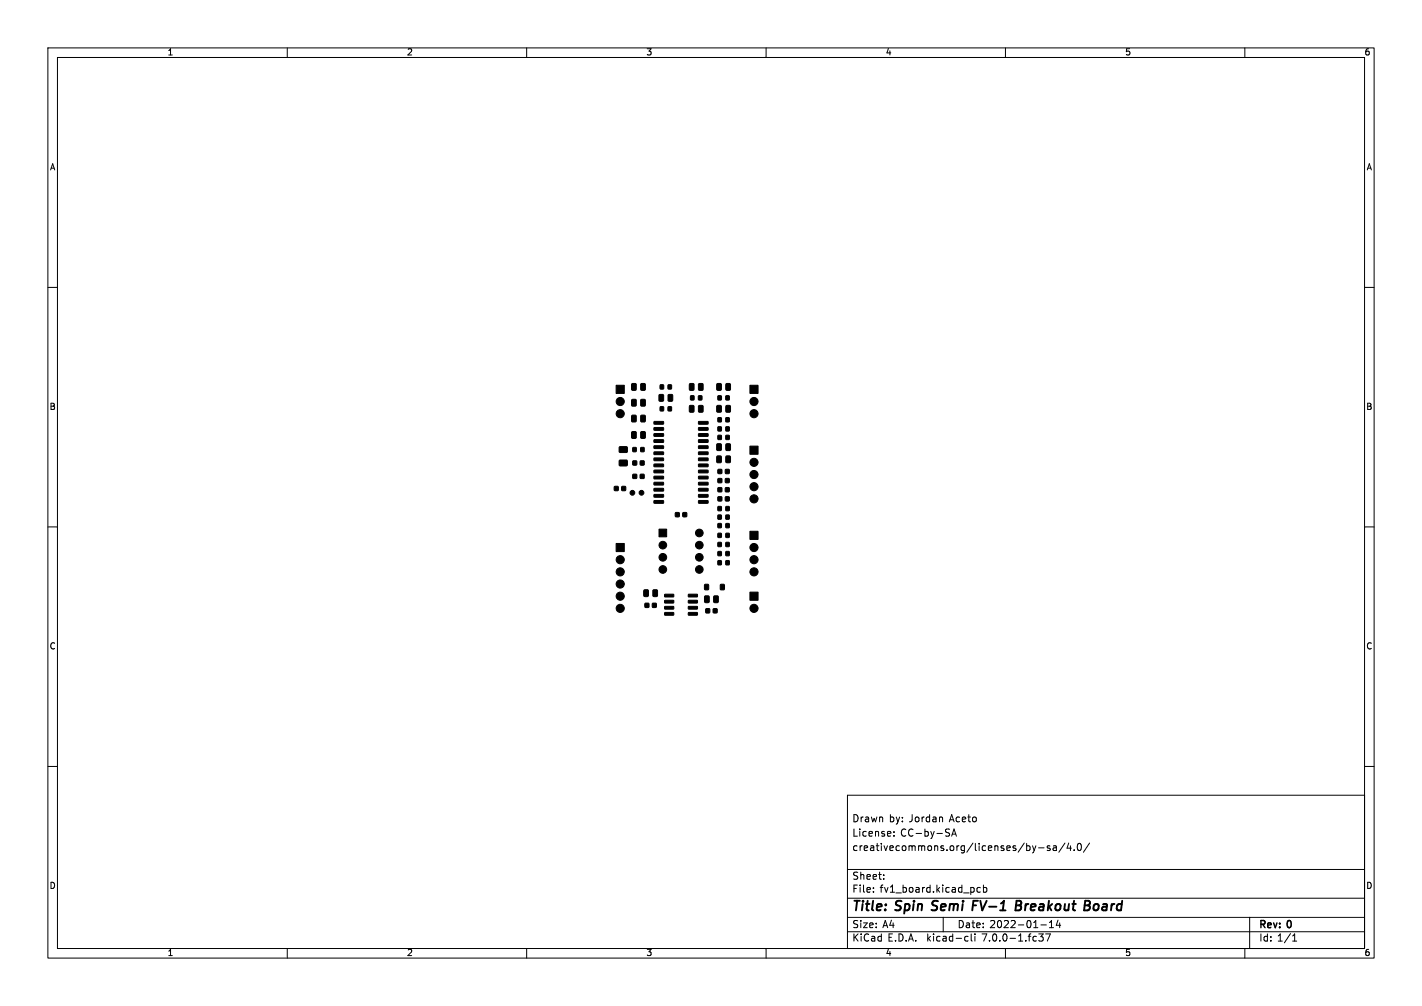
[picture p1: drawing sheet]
<svg xmlns="http://www.w3.org/2000/svg" width="297mm" height="210mm" viewBox="0 0 297 210" stroke-linecap="round" stroke-linejoin="round" font-family="sans-serif">
<defs><g id="words">
<g font-size="2.8">
<text x="178" y="190.8">Title:</text>
<text x="187.1" y="190.8">Spin</text>
<text x="195.3" y="190.8">Semi</text>
<text x="204.4" y="190.8">FV-1</text>
<text x="214" y="190.8">Breakout</text>
<text x="228.9" y="190.8">Board</text>
</g>
<g font-size="2.1">
<text x="178" y="171.9">Drawn</text>
<text x="185.7" y="171.9">by: Jordan</text>
<text x="198.4" y="171.9">Aceto</text>
<text x="178" y="177.9">creativecommons.org/licenses/by-sa/4.0/</text>
<text x="178" y="174.9">License:</text>
<text x="188" y="174.9">CC-by-SA</text>
<text x="178" y="183.9">Sheet:</text>
<text x="178" y="186.6">File:</text>
<text x="183.8" y="186.6">fv1_board.kicad_pcb</text>
<text x="178" y="196.8">KiCad</text>
<text x="178" y="194">Size:</text>
<text x="184.3" y="194">A4</text>
<text x="185.4" y="196.8">E.D.A.</text>
<text x="193.6" y="196.8">kicad-cli</text>
<text x="200" y="194">Date:</text>
<text x="205.2" y="196.8">7.0.0-1.fc37</text>
<text x="206.7" y="194">2022-01-14</text>
<text x="263" y="194.2">Rev:</text>
<text x="263" y="196.8">Id: 1/1</text>
<text x="269" y="194.2">0</text>
</g>
<g font-size="1.8">
<text x="35" y="11.8">1</text>
<text x="85" y="11.8">2</text>
<text x="135" y="11.8">3</text>
<text x="185" y="11.8">4</text>
<text x="235" y="11.8">5</text>
<text x="285" y="11.8">6</text>
<text x="10.4" y="35.8">A</text>
<text x="285.4" y="35.8">A</text>
<text x="10.3" y="85.8">B</text>
<text x="285.3" y="85.8">B</text>
<text x="10.3" y="135.8">C</text>
<text x="285.3" y="135.8">C</text>
<text x="10.3" y="185.8">D</text>
<text x="285.3" y="185.8">D</text>
<text x="35" y="199.8">1</text>
<text x="85" y="199.8">2</text>
<text x="135" y="199.8">3</text>
<text x="185" y="199.8">4</text>
<text x="235" y="199.8">5</text>
<text x="285" y="199.8">6</text>
</g>
</g></defs>
<g fill="none" stroke="#000" stroke-width=".21">
<path d="M10 10h277v190h-277zM12 12h273v186h-273zM60 10v2M110 10v2M160 10v2M210 10v2M260 10v2M10 60h2M285 60h2M10 110h2M285 110h2M10 160h2"/>
<path d="M285 160h2M177 166h108v32h-108zM186.7 174.4v.2M186.7 173.6v.2M196.8 170.6l.1 1M198 173.8l.3 .3-.3 .5M198.1 173.1h.2M198.8 174.6l.5-1.5 .5 1.5M198.9 174.1h.7M216.9 177h1.2M219.3 176.6h-.4l-.2 .2 .1 .2 .5 .1v.4h-.6M220 176.6h.6v1"/>
<path d="M220.6 176.9l-.5 .1-.2 .2 .2 .4 .5-.1M222.4 176l-1.3 1.9M223.2 176l-.3 1.1h.9M223.6 176.6v1M224.4 177.4v.2M225.1 176.2l.3-.1a.8 .8 0 0 1 .5 .7 .8 .8 0 0 1-.5 .8l-.3-.2-.1-.4zM227.6 176l-1.3 1.9M60 198v2M110 198v2M160 198v2M177 194.5h108M177 191.5h108"/>
<path d="M177 187.5h108M177 181.5h108M182.4 186.1v.2M182.4 185.3v.2M184.6 183.4v.2M184.6 182.6v.2M197 191.5v3M201.8 195.5h.4M202.2 196.4l-.4 .1M202.8 195v1.2l.3 .3M203.6 195v.1M203.6 195.5v1"/>
<path d="M204.8 185.3h-.5l-.3 .2 .2 .7h.6M205.4 185.3h.4l.3 .2-.1 .7h-.6M205.4 184.8v1.5M210 198v2M217 195h.9l-.5 .5 .4 .2v.6l-.2 .2-.6-.2M217.4 193.1h1.1M218.4 195h1l-.7 1.5M219.2 193.7h.8M219.2 192.6l.4-.4v1.5M221 192.1l-.4 1.1h.9M221.3 192.7v1M260 198v2"/>
<path d="M261 191.5v6.5M270 196.5h.8M270 195.4l.4-.4v1.5"/>
</g>
<path d="M194.5 189.9l.3 .1M203.2 189h.7M204.3 188h-1l-.2 2M212.2 189h.7M212.9 189l.3 .2M213.3 188.2l-.3-.2h-.7l-.2 2h.7l.5-.3M213.3 188.6l-.4 .4M226.7 188h.6l.3 .2v.4l-.4 .4 .3 .1a.58 .58 0 0 1-.3 .9" fill="none" stroke="#000" stroke-width=".4"/>
<g fill="#000" stroke="#000" stroke-width=".21">
<path d="M128.7 80.4h1.7v1.7h-1.7zM129.4 93.3l1.5-.1 .2 .3-.1 .8-.2 .2h-1.3l-.2-.3zM129.4 96.1l1.5-.1 .2 .3-.1 .8-.2 .2h-1.3l-.2-.3zM132 83.4l.6-.1 .3 .2v1l-.2 .3h-.5l-.3-.2zM132 80.1l.6-.1 .3 .2v1l-.2 .3h-.5l-.3-.2zM132 90.2l.6-.1 .3 .1v1.1l-.2 .2h-.5l-.3-.1zM132 86.7h.6l.3 .1v1.1l-.2 .2h-.5l-.3-.2zM132.2 93.4h.7v.9h-.7zM132.2 96.2h.8v.9h-.8zM132.2 99h.8v.9h-.8zM133.9 83.4l.6-.1 .3 .2v1l-.2 .3h-.5l-.3-.2zM133.9 80.1l.6-.1 .3 .2v1l-.2 .3h-.5l-.3-.2z"/>
<path d="M133.7 96.2h.8v.9h-.8zM133.7 99h.8v.9h-.8zM133.8 93.4h.7v.9h-.7zM133.9 90.2l.6-.1 .3 .1v1.1l-.2 .2h-.5l-.3-.1zM133.9 86.7h.6l.3 .1v1.1l-.2 .2h-.5l-.3-.2zM136.6 88h1.9l.1 .5-1.9 .1zM136.6 89.3l1.9-.1 .1 .5-1.9 .1zM136.6 90.5h1.9l.1 .5-1.9 .1zM136.6 91.8h1.9l.1 .5-1.9 .1zM136.6 93.1h1.9l.1 .5h-1.9zM136.6 94.4l1.9-.1 .1 .5-1.9 .1zM136.6 95.6h1.9l.1 .5-1.9 .1z"/>
<path d="M136.6 96.9h1.9l.1 .5h-1.9zM136.6 98.2l1.9-.1 .1 .5-1.9 .1zM136.6 99.4h1.9l.1 .5-1.9 .1zM137.9 80.4h.7v.8h-.7zM137.9 84.9h.7v.9h-.7zM137.7 82.4l.7-.1 .2 .2v1l-.1 .3h-.6l-.3-.2zM139.5 80.4h.7v.8h-.7zM139.5 84.9h.7v.9h-.7zM139.6 82.4l.7-.1 .2 .2v1l-.1 .3h-.6l-.3-.2zM144 80.1l.7-.1 .2 .2 .1 1-.2 .3h-.6l-.2-.2zM144 84.7l.7-.1 .2 .2 .1 1-.2 .2-.6 .1-.2-.2zM144.2 82.6h.7v.9h-.7z"/>
<path d="M145.9 82.6h.7v.9h-.7zM145.9 80.1l.7-.1 .2 .2 .1 1-.2 .3h-.6l-.2-.2zM145.9 84.7l.7-.1 .2 .2 .1 1-.2 .2-.6 .1-.2-.2zM145.9 99.4h1.9l.1 .5-1.9 .1zM145.9 98.2l1.9-.1 .1 .5-1.9 .1zM145.9 96.9h1.9l.1 .5h-1.9zM145.9 95.6h1.9l.1 .5-1.9 .1zM145.9 94.4l1.9-.1 .1 .5-1.9 .1zM145.9 93.1h1.9l.1 .5h-1.9zM145.9 91.8h1.9l.1 .5-1.9 .1zM145.9 90.5h1.9l.1 .5-1.9 .1zM145.9 89.3l1.9-.1 .1 .5-1.9 .1z"/>
<path d="M145.9 88h1.9l.1 .5-1.9 .1zM149.8 95.2h.6l.3 .1v1.1l-.2 .2h-.6l-.2-.1zM149.8 92.7l.6-.1 .3 .2v1l-.2 .3h-.6l-.2-.2zM150 87.2h.6v.8h-.6zM150 89.1h.6v.9h-.6zM150 82.6h.6v.9h-.6zM150 98h.7v.8h-.7zM149.8 80.1l.6-.1 .3 .2v1l-.2 .3h-.6l-.2-.2zM149.8 84.7l.6-.1 .3 .2v1l-.2 .2-.6 .1-.2-.2zM150 90.9h.6v.8h-.6zM151.5 98h.8v.8h-.8zM151.6 87.2h.7v.8h-.7z"/>
<path d="M151.6 89.1h.7v.9h-.7zM151.6 82.6h.7v.9h-.7zM151.7 95.2h.6l.3 .1v1.1l-.2 .2h-.6l-.2-.1zM151.7 92.7l.6-.1 .3 .2v1l-.2 .3h-.6l-.2-.2zM151.6 90.9h.7v.8h-.7zM151.7 80.1l.6-.1 .3 .2v1l-.2 .3h-.6l-.2-.2zM151.7 84.7l.6-.1 .3 .2v1l-.2 .2-.6 .1-.2-.2zM156.6 80.4h1.7v1.7h-1.7zM156.6 93.1h1.7v1.7h-1.7zM128.3 101.6h.8v.8h-.8zM128.7 113.5h1.7v1.6h-1.7zM129.9 101.6h.7v.8h-.7z"/>
<path d="M136.6 100.7h1.9l.1 .5-1.9 .1zM136.6 102l1.9-.1 .1 .5-1.9 .1zM136.6 103.2h1.9l.1 .5-1.9 .1zM136.6 104.5h1.9l.1 .5-1.9 .1zM137.6 110.5h1.6v1.6h-1.6zM141.1 107h.7v.9h-.7zM142.6 107h.8v.9h-.8zM145.9 104.5h1.9l.1 .5-1.9 .1zM145.9 103.2h1.9l.1 .5-1.9 .1zM145.9 102l1.9-.1 .1 .5-1.9 .1zM145.9 100.7h1.9l.1 .5-1.9 .1zM150 103.7h.7v.8h-.7z"/>
<path d="M150 99.9h.7v.8h-.7zM150 117.1h.6v.8h-.6zM150 101.8h.7v.8h-.7zM150 107.5h.6v.9h-.6zM150 113.2h.6v.9h-.6zM150 105.8h.6v.8h-.6zM150 111.3h.6v.9h-.6zM150 109.3h.6v.8h-.6zM150 115.2h.6v.8h-.6zM151.5 103.7h.8v.8h-.8zM151.5 99.9h.8v.8h-.8zM151.5 101.8h.8v.8h-.8z"/>
<path d="M151.6 117.1h.7v.8h-.7zM151.6 107.5h.7v.9h-.7zM151.6 113.2h.7v.9h-.7zM151.6 105.8h.7v.8h-.7zM151.6 111.3h.7v.9h-.7zM151.6 109.3h.7v.8h-.7zM151.6 115.2h.7v.8h-.7zM156.6 110.9h1.7v1.7h-1.7zM134.5 123.2l.7-.1 .2 .2v1l-.1 .2h-.6l-.2-.1zM134.7 126h.8v.8h-.8zM136.3 126h.7v.8h-.7zM136.4 123.2l.7-.1 .2 .2v1l-.1 .2h-.6l-.2-.1z"/>
<path d="M138.8 124.1l1.8-.1 .1 .5-1.8 .1zM138.8 125.3h1.8l.1 .5-1.8 .1zM138.8 126.6h1.8l.1 .5-1.8 .1zM138.8 127.9h1.8l.1 .5h-1.8zM143.8 127.9h1.8l.1 .5h-1.9zM143.8 126.6h1.8l.1 .5-1.9 .1zM143.8 125.3h1.8l.1 .5-1.9 .1zM143.8 124.1l1.8-.1 .1 .5-1.9 .1zM147.2 122h.8v1.1h-.8zM147.2 124.4h.7l.2 .1v1.1l-.1 .2h-.6l-.2-.1zM147.4 127.1h.8v.8h-.8zM149 127.1h.7v.8h-.7z"/>
<path d="M149.1 124.4h.7l.2 .1v1.1l-.1 .2h-.6l-.2-.1zM150.5 122h.8v1.1h-.8zM156.6 123.6h1.7v1.7h-1.7z"/>
<circle cx="129.5" cy="83.8" r=".85"/>
<circle cx="129.5" cy="86.4" r=".85"/>
<circle cx="157.5" cy="83.8" r=".85"/>
<circle cx="157.5" cy="86.4" r=".85"/>
<circle cx="157.5" cy="99.1" r=".85"/>
<circle cx="157.5" cy="96.5" r=".85"/>
<circle cx="129.5" cy="116.8" r=".85"/>
<circle cx="129.5" cy="119.4" r=".85"/>
<circle cx="132.1" cy="102.9" r=".5"/>
<circle cx="134" cy="102.9" r=".5"/>
<circle cx="138.4" cy="116.3" r=".8"/>
<circle cx="138.4" cy="113.8" r=".8"/>
<circle cx="138.4" cy="118.9" r=".8"/>
<circle cx="146.1" cy="118.9" r=".8"/>
<circle cx="146.1" cy="111.3" r=".8"/>
<circle cx="146.1" cy="116.3" r=".8"/>
<circle cx="146.1" cy="113.8" r=".8"/>
<circle cx="157.5" cy="119.4" r=".85"/>
<circle cx="157.5" cy="101.6" r=".85"/>
<circle cx="157.5" cy="116.8" r=".85"/>
<circle cx="157.5" cy="104.1" r=".85"/>
<circle cx="157.5" cy="114.3" r=".85"/>
<circle cx="129.5" cy="127" r=".85"/>
<circle cx="129.5" cy="124.5" r=".85"/>
<circle cx="129.5" cy="121.9" r=".85"/>
<circle cx="157.5" cy="127" r=".85"/>
</g>
<use href="#words"/>
</svg>
